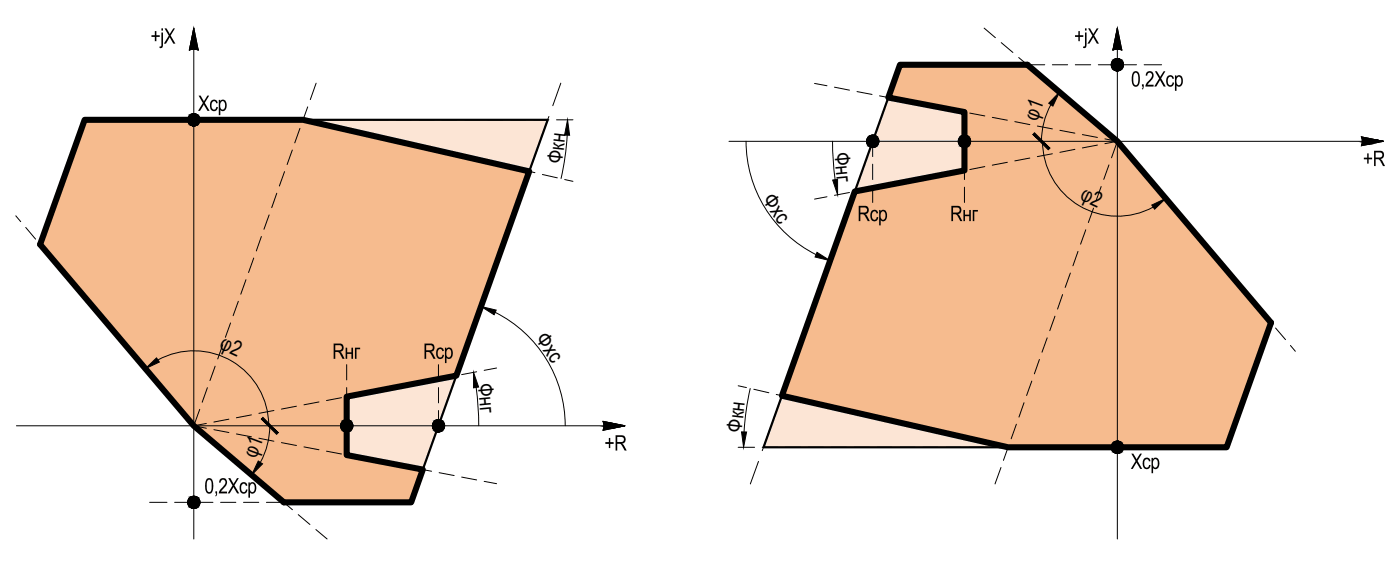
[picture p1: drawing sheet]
<svg xmlns="http://www.w3.org/2000/svg" width="458mm" height="184mm" viewBox="0 0 458 184" stroke-linecap="round" stroke-linejoin="round" font-family="sans-serif">
<defs><g id="words">
<g font-size="7">
<text x="49.2" y="14.3">+jX</text>
<text x="351.2" y="14.3">+jX</text>
<text x="369.8" y="28.3">0,2X ср</text>
<text x="64.7" y="36.2">Xср</text>
<text x="339.1" y="39.8" transform="rotate(-70 339.1 39.8)">φ1</text>
<text x="183.9" y="53.7" transform="rotate(-84 183.9 53.7)">Фкн</text>
<text x="272.8" y="50" transform="rotate(85 272.8 50)">Фнг</text>
<text x="445.6" y="54.3">+R</text>
<text x="249.1" y="65.4" transform="rotate(55 249.1 65.4)">Фхс</text>
<text x="352.8" y="65.2" transform="rotate(25 352.8 65.2)">φ2</text>
<text x="280.4" y="72.3">Rср</text>
<text x="310.6" y="72.3">Rнг</text>
<text x="71.5" y="113.7" transform="rotate(25 71.5 113.7)">φ2</text>
<text x="174.9" y="110.7" transform="rotate(55 174.9 110.7)">Фхс</text>
<text x="108.7" y="117.3">Rнг</text>
<text x="138.4" y="117.3">Rср</text>
<text x="156.2" y="125.4" transform="rotate(85 156.2 125.4)">Фнг</text>
<text x="242.5" y="141.4" transform="rotate(-84 242.5 141.4)">Фкн</text>
<text x="83.8" y="149.9" transform="rotate(-70 83.8 149.9)">φ1</text>
<text x="197.7" y="147.2">+R</text>
<text x="369.7" y="153.2">Xср</text>
<text x="66.8" y="161.2">0,2X ср</text>
</g>
</g></defs>
<!-- layer: 0 -->
<g fill="#f6bb8e" stroke="#f6bb8e" stroke-width=".33">
<path d="M99.1 39.2l1.5 .3h-1.6z"/>
<path d="M73.9 137.2l39.5-7.6v7.6z"/>
<path d="M63.4 139.2l1.8 .3h-1.4z"/>
<path d="M73.7 141.1l39.7 .1z"/>
<path d="M315.4 36.6l39.5 7.6h-39.5z"/>
<path d="M354.9 44.2h8.1l2 1.6z"/>
<path d="M315.4 48.2h39.5l-39.5 7.5z"/>
<path d="M328.1 145.8h1.7l-.2 .4z"/>
<path d="M65.4 39.2l33.6 .3 .1-.3zM65.4 39.2l33.6 .3h-33.6z"/>
<path d="M27.7 39.2l33.7 .3v-.3zM27.7 39.2l33.7 .3h-33.8z"/>
<path d="M65.4 39.5l33.4 .4 .2-.4zM65.4 39.5l33.4 .4h-33.5z"/>
<path d="M27.6 39.5l33.9 .4-.1-.4zM27.6 39.5l33.9 .4h-34.1z"/>
<path d="M65.3 39.9l33.4 .3 .1-.3zM65.3 39.9l33.4 .3h-33.6z"/>
<path d="M27.4 39.9l34.2 .3-.1-.3zM27.4 39.9l34.2 .3h-34.3z"/>
<path d="M65.1 40.2l33.5 .3 .1-.3zM65.1 40.2l33.5 .3h-33.7z"/>
<path d="M27.3 40.2l34.5 .3-.2-.3zM27.3 40.2l34.5 .3h-34.6z"/>
<path d="M64.9 40.5l33.6 .2 .1-.2zM64.9 40.5l33.6 .2h-33.8z"/>
<path d="M27.2 40.5l34.9 .2-.3-.2zM27.2 40.5l34.9 .2h-35z"/>
<path d="M64.7 40.7l33.8 .2v-.2zM64.4 40.9l.3-.2 33.8 .2z"/>
<path d="M27.1 40.7l35.3 .2-.3-.2zM27.1 40.7l35.3 .2h-35.4z"/>
<path d="M64.4 40.9l34 .2 .1-.2zM64 41.1l.4-.2 34 .2z"/>
<path d="M27 40.9l35.7 .2-.3-.2zM27 40.9l35.7 .2h-35.7z"/>
<path d="M64 41.1h34.4zM63.7 41.1h34.7z"/>
<path d="M27 41.1h36zM27 41.1h36z"/>
<path d="M63.7 41.1l34.7 .1zM63.4 41.2h35z"/>
<path d="M27 41.1l36.4 .1zM27 41.1l36.4 .1z"/>
<path d="M99 39.5l74.1 16.5-72.5-16.5zM99 39.5l74.1 16.5h-80z"/>
<path d="M63.4 41.2l29.7 14.8 5.3-14.8zM63.4 41.2l29.7 14.8h-29.7z"/>
<path d="M27 41.2l36.4 14.8v-14.8zM27 41.2l36.4 14.8h-41.8z"/>
<path d="M63.4 56l21.1 23.9 8.6-23.9zM63.4 56l21.1 23.9h-21.1z"/>
<path d="M21.6 56l41.8 23.9v-23.9zM21.6 56l41.8 23.9h-50.3z"/>
<path d="M93.1 56l56.1 66.8 23.9-66.8zM93.1 56l56.1 66.8h-79.9z"/>
<path d="M69.3 122.8l44.1 6.8 35.8-6.8zM69.3 122.8l44.1 6.8h-46.6z"/>
<path d="M73.9 137.2h39.5zM73.7 137.2h39.3z"/>
<path d="M73.7 137.2h39.3zM73.2 137.3h39.5z"/>
<path d="M73.2 137.3l39.2 .2 .3-.2zM72.4 137.5l.8-.2 39.2 .2z"/>
<path d="M72.4 137.5l39.7 .1 .3-.1zM71.4 137.6l1-.1 39.7 .1z"/>
<path d="M71.4 137.6l40.4 .3 .3-.3zM70.1 137.9l1.3-.3 40.4 .3z"/>
<path d="M70.1 137.9l41.5 .3 .2-.3zM68.6 138.2l1.5-.3 41.5 .3z"/>
<path d="M66.8 129.6l1.8 8.6 44.8-8.6zM66.8 129.6l1.8 8.6h-4.8z"/>
<path d="M68.6 138.2l42.9 .3 .1-.3zM67 138.5l1.6-.3 42.9 .3z"/>
<path d="M63.8 138.2l3.2 .3 1.6-.3zM63.8 138.2l3.2 .3h-3.4z"/>
<path d="M63.1 138.8h.3v.4zM63.4 138.8v.4zM63.5 138.8h1.7l-1.8 .4z"/>
<path d="M67 138.5l44.4 .3 .1-.3zM65.2 138.8l1.8-.3 44.4 .3z"/>
<path d="M63.6 138.5l1.6 .3 1.8-.3zM63.6 138.5l1.6 .3h-1.7z"/>
<path d="M63.4 79.9l.1 58.9 21-58.9zM63.4 79.9l.1 58.9z"/>
<path d="M13.1 79.9l50.3 58.9v-58.9zM13.1 79.9l50.3 58.9h-.3z"/>
<path d="M65.2 138.8l46.2 .4v-.4zM63.4 139.2l1.8-.4 46.2 .4z"/>
<path d="M63.4 139.2l48 .3v-.3zM63.4 139.2l48 .3h-46.2z"/>
<path d="M65.2 139.5l46.3 .4-.1-.4zM65.2 139.5l46.3 .4h-44.5z"/>
<path d="M67 139.9l44.6 .3-.1-.3zM67 139.9l44.6 .3h-43z"/>
<path d="M68.6 140.2l43.2 .3-.2-.3zM68.6 140.2l43.2 .3h-41.7z"/>
<path d="M70.1 140.5l42 .2-.3-.2zM70.1 140.5l42 .2h-40.7z"/>
<path d="M71.4 140.7l41 .2-.3-.2zM71.4 140.7l41 .2h-40z"/>
<path d="M72.4 140.9l40.3 .2-.3-.2zM72.4 140.9l40.3 .2h-39.5z"/>
<path d="M73.2 141.1h39.8zM73.2 141.1h39.8z"/>
<path d="M73.7 141.1l39.7 .1zM73.9 141.2h39.5v7.5z"/>
<path d="M63.8 139.5l10.1 1.7-8.7-1.7zM63.8 139.5l10.1 1.7h-8.2z"/>
<path d="M65.7 141.2l47.7 7.5-39.5-7.5zM65.7 141.2l47.7 7.5h-38.8z"/>
<path d="M74.6 148.7l63.7 4.8-24.9-4.8zM74.6 148.7l63.7 4.8h-58.1z"/>
<path d="M80.2 153.5l54.2 10.7 3.9-10.7zM80.2 153.5l54.2 10.7h-41.6z"/>
<path d="M294.3 21.2l54.2 10.7-12.5-10.7zM294.3 21.2l54.2 10.7h-58z"/>
<path d="M290.5 31.9l63.6 4.7-5.6-4.7zM290.5 31.9l63.6 4.7h-38.7z"/>
<path d="M315.4 36.6l47.6 7.6-8.9-7.6zM315.4 36.6l47.6 7.6h-8.1z"/>
<path d="M315.4 44.2h39.6zM315.4 44.2h39.6z"/>
<path d="M315.7 44.2l39.9 .1zM315.7 44.2l39.9 .1z"/>
<path d="M316.1 44.3l40.2 .2-.7-.2zM316.1 44.3l40.2 .2h-39.9z"/>
<path d="M316.4 44.5l41 .2-1.1-.2zM316.4 44.5l41 .2h-40.8z"/>
<path d="M316.6 44.7l42 .2-1.2-.2zM316.6 44.7l42 .2h-41.7z"/>
<path d="M316.9 44.9l43.2 .3-1.5-.3zM316.9 44.9l43.2 .3h-43z"/>
<path d="M317.1 45.2l44.7 .3-1.7-.3zM317.1 45.2l44.7 .3h-44.6z"/>
<path d="M354.9 44.2l8.7 1.6h1.4zM363.6 45.8h1.4l.4 .4z"/>
<path d="M317.2 45.5l46.4 .3-1.8-.3zM317.2 45.5l46.4 .3h-46.3z"/>
<path d="M365.4 46.2l.3 .3h-.3zM365.4 46.2l-.2 .3zM363.6 46.5l1.8-.3-.2 .3z"/>
<path d="M317.3 45.8l48.1 .4-1.8-.4zM317.3 45.8l48.1 .4h-48z"/>
<path d="M317.4 46.2l46.2 .3 1.8-.3zM317.4 46.2l46.2 .3h-46.3z"/>
<path d="M363.6 46.5l1.5 .4 .1-.4zM361.8 46.9l1.8-.4 1.5 .4z"/>
<path d="M317.3 46.5l44.5 .4 1.8-.4zM317.3 46.5l44.5 .4h-44.6z"/>
<path d="M361.8 46.9l3.2 .3 .1-.3zM360.1 47.2l1.7-.3 3.2 .3z"/>
<path d="M317.2 46.9l42.9 .3 1.7-.3zM317.2 46.9l42.9 .3h-43z"/>
<path d="M317.1 47.2l41.5 .3 1.5-.3zM317.1 47.2l41.5 .3h-41.7z"/>
<path d="M316.9 47.5l40.5 .2 1.2-.2zM316.6 47.7l.3-.2 40.5 .2z"/>
<path d="M316.6 47.7l39.7 .2 1.1-.2zM316.4 47.9l.2-.2 39.7 .2z"/>
<path d="M316.4 47.9h39.9zM316.1 48h39.5z"/>
<path d="M316.1 48h39.5zM315.7 48.1h39.3z"/>
<path d="M365.2 46.5l.2 1.7zM365.2 46.5l.2 1.7h-.7z"/>
<path d="M360.1 47.2l4.6 1 .3-1zM354.9 48.2l5.2-1 4.6 1z"/>
<path d="M315.7 48.1h39.3zM315.4 48.2h39.5z"/>
<path d="M364.7 48.2l.7 7.5v-7.5zM364.7 48.2l.7 7.5h-3.5z"/>
<path d="M354.9 48.2l7 7.5 2.8-7.5zM315.4 55.7l39.5-7.5 7 7.5z"/>
<path d="M361.9 55.7l3.5 6.9v-6.9zM361.9 55.7l3.5 6.9h-5.9z"/>
<path d="M315.4 55.7l44.1 6.9 2.4-6.9zM279.5 62.6l35.9-6.9 44.1 6.9z"/>
<path d="M365.4 46.5l50.2 59-49.9-59zM365.4 46.5l50.2 59h-50.2z"/>
<path d="M359.5 62.6l5.9 42.9v-42.9zM359.5 62.6l5.9 42.9h-21.2z"/>
<path d="M279.5 62.6l64.7 42.9 15.3-42.9zM279.5 62.6l64.7 42.9h-80z"/>
<path d="M344.2 105.5l21.2 23.8v-23.8zM344.2 105.5l21.2 23.8h-29.7z"/>
<path d="M264.2 105.5l71.5 23.8 8.5-23.8zM264.2 105.5l71.5 23.8h-80z"/>
<path d="M365.4 105.5l36.4 38.7 13.8-38.7zM365.4 105.5l36.4 38.7h-36.4z"/>
<path d="M335.7 129.3l29.7 14.9v-14.9zM335.7 129.3l29.7 14.9h-35z"/>
<path d="M365.4 144.2h36.4zM365.4 144.2h36.4z"/>
<path d="M330.4 144.2h34.6zM330.4 144.2h35z"/>
<path d="M365.7 144.2l36.1 .1zM365.7 144.2l36.1 .1z"/>
<path d="M330.4 144.2h34.6zM330.4 144.2l34.3 .1z"/>
<path d="M366.1 144.3l35.6 .1 .1-.1zM366.1 144.3l35.6 .1h-35.3z"/>
<path d="M330.3 144.3l34.1 .1 .3-.1zM330.3 144.3l34.1 .1h-34.1z"/>
<path d="M366.4 144.4l35.3 .3v-.3zM366.4 144.4l35.3 .3h-35.1z"/>
<path d="M330.3 144.4l33.8 .3 .3-.3zM330.3 144.4l33.8 .3h-33.9z"/>
<path d="M366.6 144.7l35 .2 .1-.2zM366.6 144.7l35 .2h-34.7z"/>
<path d="M330.2 144.7l33.7 .2 .2-.2zM330.2 144.7l33.7 .2h-33.8z"/>
<path d="M366.9 144.9l34.5 .3 .2-.3zM366.9 144.9l34.5 .3h-34.3z"/>
<path d="M330.1 144.9l33.5 .3 .3-.3zM330.1 144.9l33.5 .3h-33.6z"/>
<path d="M367.1 145.2l34.2 .3 .1-.3zM367.1 145.2l34.2 .3h-34.1z"/>
<path d="M330 145.2l33.5 .3 .1-.3zM330 145.2l33.5 .3h-33.6z"/>
<path d="M367.2 145.5l34 .3 .1-.3zM367.2 145.5l34 .3h-33.8z"/>
<path d="M329.9 145.5l33.5 .3 .1-.3zM329.9 145.5l33.5 .3h-33.6z"/>
<path d="M255.7 129.3l74.1 16.5 5.9-16.5zM255.7 129.3l74.1 16.5h-1.7z"/>
<path d="M367.4 145.8l33.7 .4 .1-.4zM367.4 145.8l33.7 .4h-33.7z"/>
<path d="M329.8 145.8l33.6 .4v-.4zM329.8 145.8l33.6 .4h-33.8z"/>
</g>
<g fill="none" stroke="#000" stroke-width=".33">
<path d="M63.4 13.2v162.9M63.4 9.2l1.4 7.2-1.4-.4-1.5 .4zM63.4 9.2l-1.5 7.2M321.8 9.2l3.7 3.1M327.4 13.9l3.8 3.2M333.1 18.8l3.8 3.2M363.9 16.4l1.5-7.2v166.9M365.4 9.2l1.4 7.2-1.4-.4-1.5 .4zM100.6 34.9l-1.7 4.7M103.4 27.2l-1.9 5.4M104.5 39.2h-5.4l2.7 .6M107 39.2h5"/>
<path d="M114.5 39.2h5M122 39.2h5M129.5 39.2h5M137 39.2h5M144.5 39.2h5M152 39.2h5M159.5 39.2h5M167 39.2h5M174.5 39.2h5M179.5 38.1l-2.6 7M182 39.2h5.4M183.4 27.2l-2.6 7.3"/>
<path d="M266.4 27.3l4 .7M272.9 28.5l4.9 1M280.2 29.9l5 1M287.6 31.3l4.9 1M295 32.7l4.9 1M302.3 34.1l5 1M309.7 35.6l5 .9M317.1 37l4.9 .9M324.5 38.4l4.9 .9M331.8 39.8l5 .9M336 21.2h5.6M338.8 23.6l3.8 3.3"/>
<path d="M343.6 34.2a24.8 24.8 0 0 0-3 12M344.1 21.2h5M344.5 28.5l3.9 3.2M350.3 33.4l3.8 3.2M351.6 21.2h5.1M356 38.2l3.8 3.2M359.2 21.2h4.9M366.6 21.2h5M93 56.1l-1.6 4.7M95.6 49l-1.7 4.8M98.1 42l-1.7 4.7M104.2 40.3l4.9 1.1"/>
<path d="M111.5 42l4.9 1.1M118.9 43.7l4.8 1.1M126.2 45.3l4.9 1.1M133.5 47l4.8 1.1M140.8 48.7l4.9 1.1M148.1 50.3l4.9 1.1M155.4 52l4.9 1.1M162.7 53.7l4.9 1.1M170 55.3l4.9 1.1M175.7 48.7l-18.8 52.6M177.4 57l4.8 1.1M184.7 58.7l2.7 .6"/>
<path d="M185.5 44.1l-.7 7.2-1.3 7M244 46.2a41.4 41.4 0 0 0 22.9 37M272.2 46.2l.2 5.7 .7 6.8M285.4 46.2v5M285.4 53.7v5M299.9 58.7l-4.9 .9M307.3 57.3l-5 .9M314.7 55.9l-5 .9M315.4 46.2v5M315.4 53.7v5M322 54.4l-4.9 1M329.4 53l-4.9 1"/>
<path d="M336.8 51.6l-5 1M339.2 41.2l4.9 .9M340.9 46.2a24.5 24.5 0 0 0 36.2 21.5M344.1 50.3l-4.9 .9M346.6 42.6l4.9 .9M351.5 48.8l-4.9 1M353.9 44l5 .9M358.9 47.4l-5 .9M361.3 45.4l4.1 .8M361.7 43.1l3.7 3.1M362.6 53.9l-1.7 4.7M365.4 46.2l-1.9 5.4"/>
<path d="M365.4 46.2l-4.1 .7M365.4 46.2l1.6 1.9M368.6 50l3.3 3.8M373.5 55.7l3.2 3.8M445.2 44.7l7.2 1.5-7.2 1.4M445.2 44.7l7.2 1.5h-214M445.2 44.7l.3 1.5-.3 1.4M5.2 70.5l1.6 1.9M8.4 74.3l3.2 3.8M85.5 77.3l-1.7 4.7M88 70.2l-1.7 4.7M90.5 63.2l-1.6 4.7"/>
<path d="M270.4 64.3l-4 .8M277.8 62.9l-4.9 .9M285.2 61.5l-5 .9M285.4 61.2v5M292.5 60.1l-4.9 .9M315.4 61.2v5M355 75.1l-1.6 4.7M357.6 68l-1.7 4.7M360.1 61l-1.7 4.7M378.3 61.4l3.2 3.8M383.2 67.1l3.2 3.9M388 72.9l3.2 3.8"/>
<path d="M392.8 78.6l3.3 3.8M13.2 80.1l3.3 3.8M18.1 85.8l3.2 3.8M22.9 91.5l3.3 3.8M27.8 97.2l3.2 3.9M77.9 98.5l-1.7 4.7M80.4 91.4l-1.7 4.7M83 84.3l-1.7 4.8M271.9 84l-18.8 52.7M347.5 96.3l-1.7 4.7M350 89.2l-1.7 4.7M352.5 82.2l-1.6 4.7"/>
<path d="M397.7 84.3l3.2 3.8M402.5 90l3.3 3.9M407.4 95.8l3.2 3.8M32.7 103l3.2 3.8M37.5 108.7l3.3 3.8M42.4 114.4l3.2 3.8M51.7 117.6a24.5 24.5 0 0 1 36.2 21.5M70.4 119.7l-1.7 4.7M72.9 112.6l-1.7 4.7M75.4 105.5l-1.7 4.7M113.4 119.2v5M143.4 119.2v5"/>
<path d="M161.9 102.1a41.4 41.4 0 0 1 22.9 37M339.9 117.5l-1.7 4.7M342.4 110.4l-1.7 4.7M345 103.3l-1.7 4.8M412.3 101.5l3.2 3.8M417.1 107.2l3.3 3.8M422 112.9l1.6 1.9M5.4 139.2h194M47.2 120.1l3.3 3.8M52.1 125.8l3.2 3.8M56.9 131.5l3.3 3.8M61.8 137.2l1.6 2"/>
<path d="M63.4 139.2l4.1 .8M63.4 139.2l3.7 3.1M65.3 133.8l-1.9 5.4M67.5 138.4l-4.1 .8M67.8 126.7l-1.7 4.7M74.8 137l-4.9 .9M82.2 135.6l-4.9 .9M88.2 139.1a24.8 24.8 0 0 1-3 12M89.6 134.2l-4.9 .9M96.9 132.8l-4.9 .9M104.3 131.4l-4.9 .9M111.7 130l-4.9 .9"/>
<path d="M113.4 126.7v5M113.4 134.2v5M119 128.5l-4.9 1M126.4 127.1l-4.9 1M133.8 125.7l-4.9 1M141.1 124.3l-4.9 1M143.4 126.7v5M143.4 134.2v5M148.5 122.9l-4.9 1M155.7 126.6l.6 5.7 .2 6.8M155.9 121.5l-4.9 .9M162.4 120.3l-4.1 .7"/>
<path d="M197.2 137.7l.3 1.4-.3 1.5 7.2-1.4-7.2-1.5 7.2 1.5M241.4 126.1l2.7 .6M245.3 127l-1.3 7-.7 7.2M246.5 127.2l4.9 1.2M253.8 128.9l4.9 1.1M261.2 130.6l4.8 1.1M268.5 132.2l4.8 1.2M275.8 133.9l4.8 1.1M283.1 135.6l4.8 1.1M290.4 137.2l4.9 1.1M297.7 138.9l4.9 1.1M332.4 138.6l-1.7 4.8"/>
<path d="M334.9 131.6l-1.7 4.7M337.4 124.5l-1.7 4.7M69 143.9l3.8 3.3M69.9 140.4l4.9 1M74.7 148.8l3.8 3.2M77.3 141.8l4.9 .9M80.4 153.6l3.8 3.2M84.7 143.2l4.9 1M86.1 158.5l3.8 3.2M92 144.7l4.9 .9M99.4 146.1l4.9 .9M106.8 147.4l4.9 1"/>
<path d="M114.1 148.8l4.9 1M121.5 150.3l4.9 .9M128.9 151.7l4.9 .9M136.2 153.1l4.9 .9M143.6 154.5l4.9 .9M151 155.9l4.9 .9M158.3 157.3l4.1 .8M241.4 146.2h5.4M248 150.8l-2.6 7.4M249.3 146.2h5M251.8 140.2l-2.5 7.1M256.8 146.2h5"/>
<path d="M264.3 146.2h5M271.8 146.2h5M279.3 146.2h5M286.8 146.2h5M294.3 146.2h5M301.7 146.2h5.1M305 140.5l4.9 1.1M309.3 146.2h5M312.3 142.2l4.9 1.1M316.8 146.2h5M319.7 143.9l4.8 1.1M326.9 145.5l2.7 .7h-5.3"/>
<path d="M327.3 152.8l-1.9 5.4M329.8 145.7l-1.7 4.8M48.9 164.2h5.7M57.1 164.2h5M64.6 164.2h5M87.1 164.2h5.7M91.8 163.3l3.8 3.3M97.5 168.2l3.8 3.2M103.3 173.1l3.7 3"/>
<circle cx="63.4" cy="39.1" r="2.01"/>
<circle cx="365.4" cy="21.1" r="2.01"/>
<circle cx="285.4" cy="46.2" r="2.01"/>
<circle cx="315.4" cy="46.2" r="2.01"/>
<circle cx="113.4" cy="139.1" r="2.01"/>
<circle cx="143.4" cy="139.1" r="2.01"/>
<circle cx="365.4" cy="146.2" r="2.01"/>
<circle cx="63.4" cy="164.1" r="2.01"/>
</g>
<g fill="#fce5d5" stroke="#fce5d5" stroke-width=".33">
<path d="M99.1 39.2h80l-6 16.8z"/>
<path d="M143.4 123.9l5.8-1.1-.4 1.1z"/>
<path d="M114.7 140.7h27.4z"/>
<path d="M113.4 141.2h29.3l-2.7 7.5z"/>
<path d="M290.5 31.9l24.9 4.7h-26.6z"/>
<path d="M284.7 48l.3 .1z"/>
<path d="M285.4 48.2h30v7.5z"/>
<path d="M282 55.7h3.4v5.8z"/>
<path d="M255.7 129.3l73.9 16.9h-79.9z"/>
<path d="M143.4 123.9h5.4l-2 5.7zM143.4 123.9v5.7h3.4zM113.4 129.6l30-5.7v5.7z"/>
<path d="M143.4 129.6l.7 7.6 2.7-7.6zM143.4 129.6l.7 7.6h-.7z"/>
<path d="M113.4 129.6l30 7.6v-7.6zM113.4 129.6l30 7.6h-30z"/>
<path d="M143.4 137.2h.7zM143.4 137.2h.7zM143.7 137.2h.4z"/>
<path d="M143.7 137.2h.4zM143.7 137.2h.4z"/>
<path d="M113.4 137.2h30zM113.4 137.2h29.6z"/>
<path d="M113.7 137.2h29.3zM113.7 137.2l29 .1z"/>
<path d="M114 137.3l28.4 .2 .3-.2zM114 137.3l28.4 .2h-28z"/>
<path d="M114.4 137.5l27.7 .1 .3-.1zM114.4 137.5l27.7 .1h-27.4z"/>
<path d="M114.7 137.6l27.2 .3 .2-.3zM114.7 137.6l27.2 .3h-27z"/>
<path d="M114.9 137.9l26.7 .3 .3-.3zM114.9 137.9l26.7 .3h-26.5z"/>
<path d="M115.1 138.2l26.4 .3 .1-.3zM115.1 138.2l26.4 .3h-26.2z"/>
<path d="M115.3 138.5l26.1 .3 .1-.3zM115.3 138.5l26.1 .3h-26z"/>
<path d="M115.4 138.8l26 .4v-.4zM115.4 138.8l26 .4h-26z"/>
<path d="M115.4 139.2l26 .3v-.3zM115.4 139.2l26 .3h-26zM115.4 139.5h26zM115.4 139.5h26z"/>
<path d="M115.4 139.5l26.1 .4-.1-.4zM115.4 139.5l26.1 .4h-26.2zM115.3 139.9h26.2zM115.3 139.9h26.2z"/>
<path d="M115.3 139.9l26.3 .3-.1-.3zM115.3 139.9l26.3 .3h-26.5zM115.1 140.2h26.5zM115.1 140.2h26.5z"/>
<path d="M115.1 140.2l26.8 .3-.3-.3zM115.1 140.2l26.8 .3h-27zM114.9 140.5h27zM114.9 140.5h27z"/>
<path d="M114.9 140.5l27.2 .2-.2-.2zM114.9 140.5l27.2 .2h-27.4zM114.6 140.7h27.5z"/>
<path d="M114.6 140.7l27.8 .2-.3-.2zM114.4 140.9l.2-.2 27.8 .2z"/>
<path d="M114.4 140.9h28zM114.4 140.9h28z"/>
<path d="M114.4 140.9l28.3 .2-.3-.2zM114 141.1l.4-.2 28.3 .2zM114 141.1h28.7zM114 141.1h28.7z"/>
<path d="M114 141.1h28.7zM113.7 141.1h29z"/>
<path d="M113.7 141.1l29 .1zM113.4 141.2h29.3z"/>
<path d="M113.4 141.2v7.5h26.6zM113.4 148.7h26.6l-1.7 4.8z"/>
<path d="M288.8 36.6l26.6 7.6v-7.6zM288.8 36.6l26.6 7.6h-29.3z"/>
<path d="M286.1 44.2h29.3zM286.1 44.2h28.9z"/>
<path d="M286.1 44.2h28.9zM286.1 44.2l28.6 .1zM286 44.3h28.7zM286 44.3h28.7z"/>
<path d="M286 44.3l28.4 .2 .3-.2zM286 44.3l28.4 .2h-28z"/>
<path d="M286.4 44.5h28zM286.4 44.5h28z"/>
<path d="M286.4 44.5l27.7 .1 .3-.1zM286.4 44.5l27.7 .1h-27.5z"/>
<path d="M286.6 44.6l27.5 .1zM286.6 44.6l27.5 .1z"/>
<path d="M286.7 44.7l27.2 .2 .2-.2zM286.7 44.7l27.2 .2h-27zM286.9 44.9h27zM286.9 44.9h27z"/>
<path d="M286.9 44.9l26.7 .3 .3-.3zM286.9 44.9l26.7 .3h-26.5zM287.1 45.2h26.5zM287.1 45.2h26.5z"/>
<path d="M287.1 45.2l26.4 .3 .1-.3zM287.1 45.2l26.4 .3h-26.2z"/>
<path d="M287.3 45.5h26.2zM287.3 45.5h26.2z"/>
<path d="M287.3 45.5l26.1 .3 .1-.3zM287.3 45.5l26.1 .3h-26z"/>
<path d="M287.4 45.8h26zM287.4 45.8h26z"/>
<path d="M287.4 45.8l26 .4v-.4zM287.4 45.8l26 .4h-26z"/>
<path d="M287.4 46.2l26 .3v-.3zM287.4 46.2l26 .3h-26z"/>
<path d="M287.4 46.5l26.1 .4-.1-.4zM287.4 46.5l26.1 .4h-26.2z"/>
<path d="M287.3 46.9l26.3 .3-.1-.3zM287.3 46.9l26.3 .3h-26.5z"/>
<path d="M287.1 47.2l26.8 .3-.3-.3zM287.1 47.2l26.8 .3h-27z"/>
<path d="M286.9 47.5l27.2 .2-.2-.2zM286.9 47.5l27.2 .2h-27.4z"/>
<path d="M286.7 47.7l27.7 .2-.3-.2zM286.4 47.9l.3-.2 27.7 .2z"/>
<path d="M286.4 47.9l28.3 .1zM286 48h28.7z"/>
<path d="M286 48l29 .1zM285.7 48.1h29.3zM285.7 48.1h29.3zM285.7 48.1h29.3z"/>
<path d="M284.7 48.1h.3zM284.7 48.1h.3z"/>
<path d="M285.7 48.1l29.7 .1zM285.4 48.2h30z"/>
<path d="M284.7 48.1l.7 .1zM284.7 48.1l.7 .1z"/>
<path d="M285.4 48.2v7.5h30zM285.4 55.7h30l-30 5.8z"/>
<path d="M284.6 48.2l.8 7.5v-7.5zM284.6 48.2l.8 7.5h-3.4z"/>
<path d="M282 55.7l-2.1 5.8h5.5zM279.9 61.5h5.5l-5.9 1.1z"/>
</g>
<g fill="#000" stroke="#000" stroke-width=".33">
<path d="M62 16.2h.5l-.6 .2zM63.4 9.2l1.4 6.9h-2.8zM63.7 16.1l1.1 .1zM364 16.2h.5l-.6 .2zM365.4 9.2l1.4 6.9h-2.8zM365.7 16.1l1.1 .1zM346.5 30.1l-2.2 4.6-1.4-1zM185.6 39.2l.7 5h-1.7zM272.3 58.8l1.6-.2v5zM445.2 44.7l2.8 .6h-2.6zM445.5 46.5h5.4l-2.9 .6zM376.6 67l4.6-2.1-3.6 3.5z"/>
<path d="M267.2 82.5l4.2 2.7-4.9-1.2zM47.5 120.5l3.7-3.5 .9 1.3zM157.3 100.2l5 1.1-.7 1.6zM154.9 121.7l1.6 4.8-1.6 .2zM197.2 137.7l2.8 .6h-2.6zM197.5 139.4h5.4l-2.9 .6zM84.5 150.7l1.3 .9-3.5 3.6zM242.5 141.1l1.6 .1-.9 5z"/>
<path d="M62 16.1h1.1zM62 16.1l.5 .1z"/>
<path d="M63.7 16.1l1.1 .1zM64.3 16.2h.5v.2z"/>
<path d="M364 16.1h1.1zM364 16.1l.5 .1z"/>
<path d="M365.2 19.2l.7 .1zM364.8 19.3h1.1z"/>
<path d="M365.7 16.1l1.1 .1zM366.3 16.2h.5v.2z"/>
<path d="M364.8 19.3l1.5 .1zM364.5 19.4h1.8z"/>
<path d="M364.5 19.4l2.1 .2-.3-.2zM364.2 19.6l.3-.2 2.1 .2z"/>
<path d="M364.2 19.6l2.7 .2-.3-.2zM363.9 19.8l.3-.2 2.7 .2z"/>
<path d="M363.9 19.8l3.2 .3-.2-.3zM363.9 19.8l3.2 .3h-3.4z"/>
<path d="M62.5 37.4l2.1 .2-.3-.2zM62.2 37.6l.3-.2 2.1 .2z"/>
<path d="M62.2 37.6l2.7 .2-.3-.2zM61.9 37.8l.3-.2 2.7 .2z"/>
<path d="M61.9 37.8l3.2 .3-.2-.3zM61.9 37.8l3.2 .3h-3.4z"/>
<path d="M61.7 38.1l3.5 .3-.1-.3zM61.7 38.1l3.5 .3h-3.7z"/>
<path d="M61.5 38.4l3.9 .4-.2-.4zM61.5 38.4l3.9 .4h-4z"/>
<path d="M61.5 39.9l3.6 .3 .1-.3zM61.5 39.9l3.6 .3h-3.4z"/>
<path d="M61.4 38.8l4 .4v-.4zM61.4 38.8l4 .4h-4z"/>
<path d="M61.4 39.2l4 .3v-.3zM61.4 39.2l4 .3h-4z"/>
<path d="M61.4 39.5l3.8 .4 .2-.4zM61.4 39.5l3.8 .4h-3.7z"/>
<path d="M364.8 23.1h1.1zM364.8 23.1l.7 .1z"/>
<path d="M364.5 22.9l1.4 .2 .4-.2zM364.5 22.9l1.4 .2z"/>
<path d="M364.2 22.8l2.1 .1 .3-.1zM364.2 22.8l2.1 .1z"/>
<path d="M363.9 22.5l2.7 .3 .3-.3zM363.9 22.5l2.7 .3h-2.4z"/>
<path d="M363.7 20.1l3.5 .3-.1-.3zM363.7 20.1l3.5 .3h-3.7z"/>
<path d="M363.7 22.2l3.2 .3 .2-.3zM363.7 22.2l3.2 .3h-3z"/>
<path d="M363.5 20.4l3.8 .4-.1-.4zM363.5 20.4l3.8 .4h-3.9z"/>
<path d="M363.5 21.9l3.6 .3 .1-.3zM363.5 21.9l3.6 .3h-3.4z"/>
<path d="M363.4 20.8l4 .4-.1-.4zM363.4 20.8l4 .4h-4z"/>
<path d="M363.4 21.5l3.8 .4 .1-.4zM363.4 21.5l3.8 .4h-3.7z"/>
<path d="M363.4 21.2l3.9 .3 .1-.3zM363.4 21.2l3.9 .3h-3.9z"/>
<path d="M62.8 41.1h1.1zM62.8 41.1h.8z"/>
<path d="M62.5 41h1.8zM62.5 41l1.4 .1z"/>
<path d="M62.2 40.8l2.1 .2 .3-.2zM62.2 40.8l2.1 .2h-1.8z"/>
<path d="M61.9 40.5l2.7 .3 .3-.3zM61.9 40.5l2.7 .3h-2.4z"/>
<path d="M61.7 40.2l3.2 .3 .2-.3zM61.7 40.2l3.2 .3h-3z"/>
<path d="M285.2 44.2h.7zM284.8 44.2h1.1z"/>
<path d="M284.8 44.2l1.5 .2zM284.5 44.4h1.8z"/>
<path d="M284.8 48.1h1.1zM284.8 48.1l.8 .1z"/>
<path d="M284.5 44.4l2.1 .2-.3-.2zM284.2 44.6l.3-.2 2.1 .2z"/>
<path d="M284.5 48h1.8zM284.5 48l1.4 .1z"/>
<path d="M284.2 44.6l2.6 .2-.2-.2zM283.9 44.8l.3-.2 2.6 .2z"/>
<path d="M284.2 47.8l2.1 .2 .3-.2zM284.2 47.8l2.1 .2h-1.8z"/>
<path d="M283.9 44.8l3.2 .3-.3-.3zM283.9 44.8l3.2 .3h-3.4z"/>
<path d="M283.9 47.5l2.7 .3 .2-.3zM283.9 47.5l2.7 .3h-2.4z"/>
<path d="M283.7 45.1l3.5 .4-.1-.4zM283.7 45.1l3.5 .4h-3.7z"/>
<path d="M283.7 47.2l3.1 .3 .3-.3zM283.7 47.2l3.1 .3h-2.9z"/>
<path d="M283.5 45.5l3.9 .3-.2-.3zM283.5 45.5l3.9 .3h-4z"/>
<path d="M283.5 46.9l3.6 .3 .1-.3zM283.5 46.9l3.6 .3h-3.4z"/>
<path d="M283.4 45.8l4 .4v-.4zM283.4 45.8l4 .4h-4z"/>
<path d="M283.4 46.5l3.8 .4 .2-.4zM283.4 46.5l3.8 .4h-3.7z"/>
<path d="M283.4 46.2l4 .3v-.3zM283.4 46.2l4 .3h-4z"/>
<path d="M315.2 44.2h.7zM314.8 44.2h1.1z"/>
<path d="M314.8 44.2l1.5 .2zM314.5 44.4h1.8z"/>
<path d="M314.8 48.1h1.1zM314.8 48.1l.7 .1z"/>
<path d="M314.5 44.4l2.1 .2-.3-.2zM314.2 44.6l.3-.2 2.1 .2z"/>
<path d="M314.5 48h1.8zM314.5 48l1.4 .1z"/>
<path d="M314.2 44.6l2.7 .2-.3-.2zM314.2 44.6l2.7 .2h-3z"/>
<path d="M314.2 47.8l2.1 .2 .3-.2zM314.2 47.8l2.1 .2h-1.8z"/>
<path d="M313.9 44.8l3.2 .3-.2-.3zM313.9 44.8l3.2 .3h-3.4z"/>
<path d="M313.9 47.5l2.7 .3 .3-.3zM313.9 47.5l2.7 .3h-2.4z"/>
<path d="M313.7 45.1l3.5 .4-.1-.4zM313.7 45.1l3.5 .4h-3.7z"/>
<path d="M313.7 47.2l3.2 .3 .2-.3zM313.7 47.2l3.2 .3h-3z"/>
<path d="M313.5 45.5l3.8 .3-.1-.3zM313.5 45.5l3.8 .3h-3.9z"/>
<path d="M313.5 46.9l3.6 .3 .1-.3zM313.5 46.9l3.6 .3h-3.4z"/>
<path d="M313.4 45.8l4 .4-.1-.4zM313.4 45.8l4 .4h-4z"/>
<path d="M313.4 46.5l3.8 .4 .1-.4zM313.4 46.5l3.8 .4h-3.7z"/>
<path d="M313.4 46.2l3.9 .3 .1-.3zM313.4 46.2l3.9 .3h-3.9z"/>
<path d="M338.3 43.4l-.5 .5 5.5 4.5zM337.8 43.9l5.5 4.5-.5 .5z"/>
<path d="M445.5 46.5l-.1 .6h2.6zM445.4 47.1h2.6l-2.8 .5z"/>
<path d="M445.4 45.3l5.5 .6-2.9-.6zM445.4 45.3l5.5 .6h-5.4z"/>
<path d="M445.5 45.9l6.9 .3-1.5-.3zM445.5 45.9l6.9 .3h-6.9z"/>
<path d="M445.5 46.2l5.4 .3 1.5-.3zM445.5 46.2l5.4 .3h-5.4z"/>
<path d="M113.2 137.2h.7zM112.8 137.2h1.1z"/>
<path d="M112.8 137.2l1.5 .2zM112.5 137.4h1.8z"/>
<path d="M112.5 137.4l2.1 .2-.3-.2zM112.2 137.6l.3-.2 2.1 .2z"/>
<path d="M112.2 137.6l2.6 .2-.2-.2zM111.9 137.8l.3-.2 2.6 .2z"/>
<path d="M111.9 137.8l3.2 .3-.3-.3zM111.9 137.8l3.2 .3h-3.4z"/>
<path d="M111.7 138.1l3.5 .3-.1-.3zM111.7 138.1l3.5 .3h-3.7z"/>
<path d="M111.5 138.4l3.9 .4-.2-.4zM111.5 138.4l3.9 .4h-4z"/>
<path d="M111.5 139.9l3.6 .3 .1-.3zM111.5 139.9l3.6 .3h-3.4z"/>
<path d="M111.4 138.8l4 .4v-.4zM111.4 138.8l4 .4h-4z"/>
<path d="M111.4 139.5l3.8 .4 .2-.4zM111.4 139.5l3.8 .4h-3.7z"/>
<path d="M111.4 139.2l4 .3v-.3zM111.4 139.2l4 .3h-4z"/>
<path d="M143.2 137.2h.7zM142.8 137.2h1.1z"/>
<path d="M142.8 137.2l1.5 .2zM142.5 137.4h1.8z"/>
<path d="M142.5 137.4l2.1 .2-.3-.2zM142.2 137.6l.3-.2 2.1 .2z"/>
<path d="M142.2 137.6l2.7 .2-.3-.2zM142.2 137.6l2.7 .2h-3z"/>
<path d="M141.9 137.8l3.2 .3-.2-.3zM141.9 137.8l3.2 .3h-3.4z"/>
<path d="M141.7 138.1l3.5 .3-.1-.3zM141.7 138.1l3.5 .3h-3.7z"/>
<path d="M141.5 138.4l3.8 .4-.1-.4zM141.5 138.4l3.8 .4h-3.9z"/>
<path d="M141.5 139.9l3.6 .3 .1-.3zM141.5 139.9l3.6 .3h-3.4z"/>
<path d="M141.4 138.8l4 .4-.1-.4zM141.4 138.8l4 .4h-4z"/>
<path d="M141.4 139.5l3.8 .4 .1-.4zM141.4 139.5l3.8 .4h-3.7z"/>
<path d="M141.4 139.2l3.9 .3 .1-.3zM141.4 139.2l3.9 .3h-3.9z"/>
<path d="M197.5 139.4l-.1 .6h2.6zM197.4 140h2.6l-2.8 .6z"/>
<path d="M197.4 138.3l5.5 .6-2.9-.6zM197.4 138.3l5.5 .6h-5.4z"/>
<path d="M197.5 138.9l6.9 .3-1.5-.3zM197.5 138.9l6.9 .3h-6.9z"/>
<path d="M197.5 139.2l5.4 .2 1.5-.2zM197.5 139.2l5.4 .2h-5.4z"/>
<path d="M85.5 136.9l5 5 .5-.5zM86 136.4l5 5-5.5-4.5z"/>
<path d="M112.8 141.1h1.1zM112.8 141.1h.8z"/>
<path d="M112.5 141h1.8zM112.5 141l1.4 .1z"/>
<path d="M112.2 140.8l2.1 .2 .3-.2zM112.2 140.8l2.1 .2h-1.8z"/>
<path d="M111.9 140.5l2.7 .3 .2-.3zM111.9 140.5l2.7 .3h-2.4z"/>
<path d="M111.7 140.2l3.1 .3 .3-.3zM111.7 140.2l3.1 .3h-2.9z"/>
<path d="M142.8 141.1h1.1zM142.8 141.1h.7z"/>
<path d="M142.5 141h1.8zM142.5 141l1.4 .1z"/>
<path d="M142.2 140.8l2.1 .2 .3-.2zM142.2 140.8l2.1 .2h-1.8z"/>
<path d="M141.9 140.5l2.7 .3 .3-.3zM141.9 140.5l2.7 .3h-2.4z"/>
<path d="M141.7 140.2l3.2 .3 .2-.3zM141.7 140.2l3.2 .3h-3z"/>
<path d="M365.2 144.2h.7zM364.8 144.2h1.1z"/>
<path d="M364.8 144.2l1.5 .2zM364.5 144.4h1.8z"/>
<path d="M364.8 148.1h1.1zM364.8 148.1l.7 .1z"/>
<path d="M364.5 144.4l2.1 .2-.3-.2zM364.2 144.6l.3-.2 2.1 .2z"/>
<path d="M364.5 148h1.8zM364.5 148l1.4 .1z"/>
<path d="M364.2 144.6l2.7 .2-.3-.2zM363.9 144.8l.3-.2 2.7 .2z"/>
<path d="M364.2 147.7l2.1 .3 .3-.3zM364.2 147.7l2.1 .3h-1.8z"/>
<path d="M363.9 144.8l3.2 .3-.2-.3zM363.9 144.8l3.2 .3h-3.4z"/>
<path d="M363.9 147.5l2.7 .2 .3-.2zM363.9 147.5l2.7 .2h-2.4z"/>
<path d="M363.7 145.1l3.5 .4-.1-.4zM363.7 145.1l3.5 .4h-3.7z"/>
<path d="M363.7 147.2l3.2 .3 .2-.3zM363.7 147.2l3.2 .3h-3z"/>
<path d="M363.5 145.5l3.8 .3-.1-.3zM363.5 145.5l3.8 .3h-3.9z"/>
<path d="M363.5 146.9l3.6 .3 .1-.3zM363.5 146.9l3.6 .3h-3.4z"/>
<path d="M363.4 145.8l4 .4-.1-.4zM363.4 145.8l4 .4h-4z"/>
<path d="M363.4 146.5l3.8 .4 .1-.4zM363.4 146.5l3.8 .4h-3.7z"/>
<path d="M363.4 146.2l3.9 .3 .1-.3zM363.4 146.2l3.9 .3h-3.9z"/>
<path d="M63.2 162.2l.7 .1zM62.8 162.3h1.1z"/>
<path d="M62.8 162.3l1.5 .1zM62.5 162.4h1.8z"/>
<path d="M62.8 166.1h1.1zM62.8 166.1l.8 .1z"/>
<path d="M62.5 162.4l2.1 .2zM62.2 162.6l.3-.2 2.1 .2z"/>
<path d="M62.5 165.9h1.8zM62.5 165.9l1.4 .2z"/>
<path d="M62.2 162.6l2.7 .2-.3-.2zM61.9 162.8l.3-.2 2.7 .2z"/>
<path d="M62.2 165.8l2.1 .1 .3-.1zM62.2 165.8l2.1 .1z"/>
<path d="M61.9 162.8l3.2 .3-.2-.3zM61.9 162.8l3.2 .3h-3.4z"/>
<path d="M61.9 165.5l2.7 .3 .3-.3zM61.9 165.5l2.7 .3h-2.4z"/>
<path d="M61.7 163.1l3.5 .3-.1-.3zM61.7 163.1l3.5 .3h-3.7z"/>
<path d="M61.7 165.2l3.2 .3 .2-.3zM61.7 165.2l3.2 .3h-3z"/>
<path d="M61.5 163.4l3.9 .4-.2-.4zM61.5 163.4l3.9 .4h-4z"/>
<path d="M61.5 164.9l3.6 .3 .1-.3zM61.5 164.9l3.6 .3h-3.4z"/>
<path d="M61.4 163.8l4 .4v-.4zM61.4 163.8l4 .4h-4z"/>
<path d="M61.4 164.2l4 .4v-.4zM61.4 164.2l4 .4h-4z"/>
<path d="M61.4 164.6l3.8 .3 .2-.3zM61.4 164.6l3.8 .3h-3.7z"/>
</g>
<path d="M27.7 39.2h71.4l74 16.8-23.9 66.8-35.8 6.8v19.1l24.9 4.8-3.9 10.7h-41.6l-29.4-25-50.3-59.3zM294.3 21.2h41.7l29.4 25 50.2 59.3-14.5 40.7h-71.5l-73.9-16.9 23.8-66.7 35.9-6.9v-19.1l-24.9-4.7z" fill="none" stroke="#000" stroke-width="2"/>
<path d="M99.1 39.2h80l-6 16.8M290.5 31.9l-11 30.7M149.2 122.8l-10.9 30.7M255.7 129.3l-6 16.9h79.9" fill="none" stroke="#000" stroke-width=".72"/>
<use href="#words"/>
</svg>
